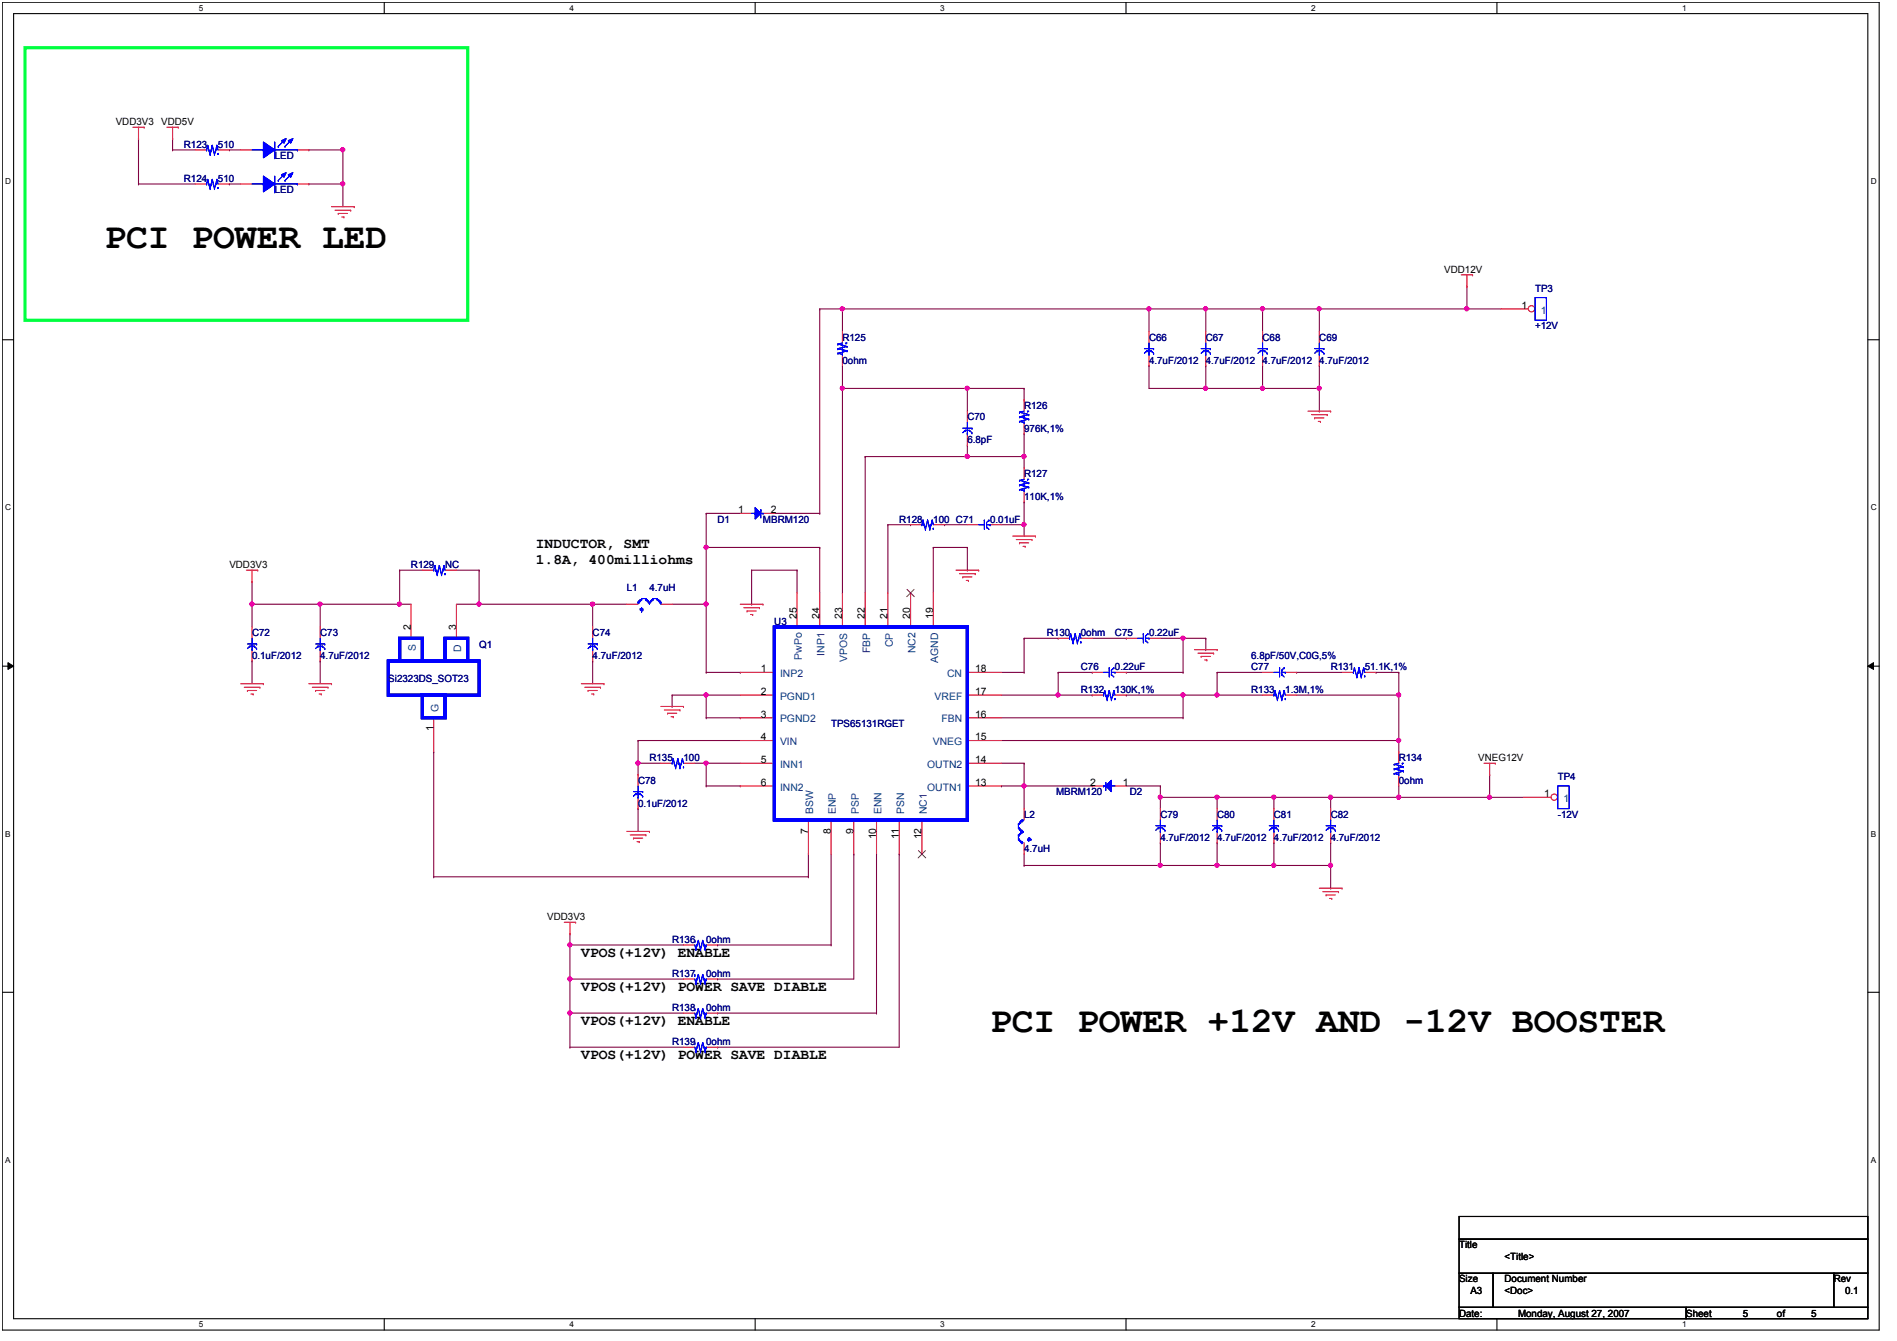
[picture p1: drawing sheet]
<svg xmlns="http://www.w3.org/2000/svg" width="297mm" height="210mm" viewBox="0 0 297 210" stroke-linecap="round" stroke-linejoin="round" font-family="sans-serif">
<defs><g id="words">
<g font-size="5.7">
<text x="16.4" y="38.8">PCI POWER LED</text>
<text x="155" y="161.5">PCI POWER +12V AND -12V BOOSTER</text>
</g>
<g font-size="2.3">
<text x="83.9" y="85.8">INDUCTOR, SMT</text>
<text x="83.9" y="88.3">1.8A, 400milliohms</text>
<text x="91" y="149.8">VPOS(+12V) ENABLE</text>
<text x="91" y="155.1">VPOS(+12V) POWER SAVE DIABLE</text>
<text x="91" y="160.4">VPOS(+12V) ENABLE</text>
<text x="91" y="165.8">VPOS(+12V) POWER SAVE DIABLE</text>
</g>
<g font-size="1.6">
<text x="18.1" y="19.6">VDD3V3</text>
<text x="25.2" y="19.6">VDD5V</text>
<text x="226.1" y="42.7">VDD12V</text>
<text x="238.2" y="48.3">1</text>
<text x="115.6" y="80.3">1</text>
<text x="120.7" y="80.3">2</text>
<text x="35.9" y="88.9">VDD3V3</text>
<text x="64.3" y="98.7" transform="rotate(-90 64.3 98.7)">2</text>
<text x="71.4" y="98.7" transform="rotate(-90 71.4 98.7)">3</text>
<text x="124.8" y="96.9" transform="rotate(-90 124.8 96.9)">25</text>
<text x="128.3" y="96.9" transform="rotate(-90 128.3 96.9)">24</text>
<text x="131.9" y="96.9" transform="rotate(-90 131.9 96.9)">23</text>
<text x="135.4" y="96.9" transform="rotate(-90 135.4 96.9)">22</text>
<text x="139" y="96.9" transform="rotate(-90 139 96.9)">21</text>
<text x="142.5" y="96.9" transform="rotate(-90 142.5 96.9)">20</text>
<text x="146.1" y="96.9" transform="rotate(-90 146.1 96.9)">19</text>
<text x="119.1" y="105.2">1</text>
<text x="152.7" y="105.2">18</text>
<text x="119.1" y="108.8">2</text>
<text x="119.1" y="112.3">3</text>
<text x="152.7" y="112.3">16</text>
<text x="152.7" y="108.8">17</text>
<text x="67.9" y="114.5" transform="rotate(-90 67.9 114.5)">1</text>
<text x="119.1" y="115.9">4</text>
<text x="119.1" y="119.4">5</text>
<text x="152.7" y="119.4">14</text>
<text x="152.7" y="115.9">15</text>
<text x="231.5" y="119.1">VNEG12V</text>
<text x="119.1" y="123">6</text>
<text x="152.7" y="123">13</text>
<text x="170.7" y="123">2</text>
<text x="175.8" y="123">1</text>
<text x="241.8" y="124.8">1</text>
<text x="126.5" y="130.5" transform="rotate(-90 126.5 130.5)">7</text>
<text x="130.1" y="130.5" transform="rotate(-90 130.1 130.5)">8</text>
<text x="133.6" y="130.5" transform="rotate(-90 133.6 130.5)">9</text>
<text x="137.2" y="131.4" transform="rotate(-90 137.2 131.4)">10</text>
<text x="140.8" y="131.4" transform="rotate(-90 140.8 131.4)">11</text>
<text x="144.3" y="131.4" transform="rotate(-90 144.3 131.4)">12</text>
<text x="85.7" y="144">VDD3V3</text>
<text x="228.5" y="195.4">Title</text>
<text x="235.6" y="197.2">&lt;Title&gt;</text>
<text x="228.5" y="200.7">Size</text>
<text x="230.2" y="202.5">A3</text>
<text x="235.6" y="200.7">Document Number</text>
<text x="235.6" y="202.5">&lt;Doc&gt;</text>
<text x="287.1" y="200.7">Rev</text>
<text x="288.9" y="202.5">0.1</text>
<text x="228.5" y="206.1">Date:</text>
<text x="237.7" y="206.1">Monday, August 27, 2007</text>
<text x="264" y="206.1">Sheet</text>
<text x="272.9" y="206.1">5</text>
<text x="278.2" y="206.1">of</text>
<text x="283.6" y="206.1">5</text>
</g>
<g font-size="1.6" fill="#000080">
<text x="28.8" y="23.1">R123</text>
<text x="34.1" y="23.1">510</text>
<text x="28.8" y="28.5">R124</text>
<text x="34.1" y="28.5">510</text>
<text x="43" y="24.9">LED</text>
<text x="43" y="30.2">LED</text>
<text x="240.4" y="45.7">TP3</text>
<text x="131.9" y="53.3">R125</text>
<text x="179.9" y="53.3">C66</text>
<text x="188.8" y="53.3">C67</text>
<text x="197.7" y="53.3">C68</text>
<text x="206.6" y="53.3">C69</text>
<text x="240.4" y="51.6">+12V</text>
<text x="131.9" y="56.9">0ohm</text>
<text x="179.9" y="56.9">4.7uF/2012</text>
<text x="188.8" y="56.9">4.7uF/2012</text>
<text x="197.7" y="56.9">4.7uF/2012</text>
<text x="206.6" y="56.9">4.7uF/2012</text>
<text x="151.5" y="65.8">C70</text>
<text x="160.4" y="64">R126</text>
<text x="151.5" y="69.4">6.8pF</text>
<text x="160.4" y="67.6">976K,1%</text>
<text x="160.4" y="74.7">R127</text>
<text x="112.4" y="81.8">D1</text>
<text x="119.5" y="81.8">MBRM120</text>
<text x="140.8" y="81.8">R128</text>
<text x="146.1" y="81.8">100 C71</text>
<text x="155" y="81.8">0.01uF</text>
<text x="160.4" y="78.2">110K,1%</text>
<text x="64.4" y="88.9">R129</text>
<text x="69.7" y="88.9">NC</text>
<text x="98.1" y="92.5">L1</text>
<text x="101.7" y="92.5">4.7uH</text>
<text x="39.5" y="99.6">C72</text>
<text x="50.1" y="99.6">C73</text>
<text x="75" y="101.4">Q1</text>
<text x="92.8" y="99.6">C74</text>
<text x="121.2" y="97.8">U3</text>
<text x="163.9" y="99.6">R130</text>
<text x="169.2" y="99.6">0ohm</text>
<text x="174.6" y="99.6">C75</text>
<text x="179.9" y="99.6">0.22uF</text>
<text x="39.5" y="103.1">0.1uF/2012</text>
<text x="50.1" y="103.1">4.7uF/2012</text>
<text x="60.8" y="106.7">Si2323DS_SOT23</text>
<text x="92.8" y="103.1">4.7uF/2012</text>
<text x="169.2" y="104.9">C76</text>
<text x="174.6" y="104.9">0.22uF</text>
<text x="195.9" y="104.9">C77</text>
<text x="195.9" y="103.1">6.8pF/50V,C0G,5%</text>
<text x="208.4" y="104.9">R131</text>
<text x="213.7" y="104.9">51.1K,1%</text>
<text x="130.1" y="113.8">TPS65131RGET</text>
<text x="169.2" y="108.5">R132</text>
<text x="174.6" y="108.5">130K,1%</text>
<text x="195.9" y="108.5">R133</text>
<text x="201.2" y="108.5">1.3M,1%</text>
<text x="101.7" y="119.1">R135</text>
<text x="107" y="119.1">100</text>
<text x="219" y="119.1">R134</text>
<text x="99.9" y="122.7">C78</text>
<text x="165.4" y="124.5">MBRM120</text>
<text x="176.9" y="124.5">D2</text>
<text x="219" y="122.7">0ohm</text>
<text x="243.9" y="122.1">TP4</text>
<text x="99.9" y="126.2">0.1uF/2012</text>
<text x="160.4" y="128">L2</text>
<text x="181.7" y="128">C79</text>
<text x="181.7" y="131.6">4.7uF/2012</text>
<text x="190.6" y="128">C80</text>
<text x="190.6" y="131.6">4.7uF/2012</text>
<text x="199.5" y="128">C81</text>
<text x="199.5" y="131.6">4.7uF/2012</text>
<text x="208.4" y="128">C82</text>
<text x="208.4" y="131.6">4.7uF/2012</text>
<text x="243.9" y="128">-12V</text>
<text x="160.4" y="133.4">4.7uH</text>
<text x="105.2" y="147.6">R136</text>
<text x="110.6" y="147.6">0ohm</text>
<text x="105.2" y="152.9">R137</text>
<text x="110.6" y="152.9">0ohm</text>
<text x="105.2" y="158.2">R138</text>
<text x="110.6" y="158.2">0ohm</text>
<text x="105.2" y="163.6">R139</text>
<text x="110.6" y="163.6">0ohm</text>
</g>
<g font-size="1.6" fill="#004080">
<text x="241.3" y="49.1">1</text>
<text x="65.1" y="101.9" transform="rotate(-90 65.1 101.9)">S</text>
<text x="72.2" y="102" transform="rotate(-90 72.2 102)">D</text>
<text x="139.8" y="101.3" transform="rotate(-90 139.8 101.3)">CP</text>
<text x="122.1" y="106">INP2</text>
<text x="125.6" y="103.3" transform="rotate(-90 125.6 103.3)">PwPo</text>
<text x="129.1" y="102.7" transform="rotate(-90 129.1 102.7)">INP1</text>
<text x="132.7" y="103.6" transform="rotate(-90 132.7 103.6)">VPOS</text>
<text x="136.2" y="102.2" transform="rotate(-90 136.2 102.2)">FBP</text>
<text x="143.3" y="102.3" transform="rotate(-90 143.3 102.3)">NC2</text>
<text x="146.9" y="103.8" transform="rotate(-90 146.9 103.8)">AGND</text>
<text x="148.3" y="106">CN</text>
<text x="68.7" y="111.5" transform="rotate(-90 68.7 111.5)">G</text>
<text x="122.1" y="109.5">PGND1</text>
<text x="122.1" y="113.1">PGND2</text>
<text x="146.3" y="109.5">VREF</text>
<text x="147.4" y="113.1">FBN</text>
<text x="122.1" y="116.6">VIN</text>
<text x="146.1" y="116.6">VNEG</text>
<text x="122.1" y="120.2">INN1</text>
<text x="122.1" y="123.7">INN2</text>
<text x="145.2" y="123.7">OUTN1</text>
<text x="145.2" y="120.2">OUTN2</text>
<text x="244.8" y="125.5">1</text>
<text x="127.3" y="127.5" transform="rotate(-90 127.3 127.5)">BSW</text>
<text x="130.9" y="127.5" transform="rotate(-90 130.9 127.5)">ENP</text>
<text x="134.5" y="127.5" transform="rotate(-90 134.5 127.5)">PSP</text>
<text x="138" y="127.5" transform="rotate(-90 138 127.5)">ENN</text>
<text x="141.6" y="127.5" transform="rotate(-90 141.6 127.5)">PSN</text>
<text x="145.1" y="127.5" transform="rotate(-90 145.1 127.5)">NC1</text>
</g>
<g font-size="1.3">
<text x="31.1" y="1.7">5</text>
<text x="89.2" y="1.7">4</text>
<text x="147.2" y="1.7">3</text>
<text x="205.3" y="1.7">2</text>
<text x="263.4" y="1.7">1</text>
<text x=".8" y="28.8">D</text>
<text x="292.9" y="28.8">D</text>
<text x=".8" y="79.8">C</text>
<text x="292.9" y="79.8">C</text>
<text x=".8" y="130.9">B</text>
<text x="292.9" y="130.9">B</text>
<text x=".8" y="182">A</text>
<text x="292.9" y="182">A</text>
<text x="31.1" y="207.7">5</text>
<text x="89.2" y="207.7">4</text>
<text x="147.2" y="207.7">3</text>
<text x="205.3" y="207.7">2</text>
<text x="263.4" y="207.7">1</text>
</g>
</g></defs>
<path d="M.4 .4h293.8v207.8h-293.8zM2.1 2.1h290.4v204.3h-290.4z" fill="none" stroke="#000" stroke-width=".17"/>
<g fill="#fff">
<path d="M31.1 .5h.7v1.4h-.7z"/>
<path d="M31.1 206.6h.7v1.4h-.7z"/>
</g>
<path d="M60.2 .4v1.7M60.2 206.4v1.8" fill="none" stroke="#000" stroke-width=".17"/>
<g fill="#fff">
<path d="M89.2 .5h.6v1.4h-.6z"/>
<path d="M89.2 206.6h.6v1.4h-.6z"/>
</g>
<path d="M118.2 .4v1.7M118.2 206.4v1.8" fill="none" stroke="#000" stroke-width=".17"/>
<g fill="#fff">
<path d="M147.2 .5h.7v1.4h-.7z"/>
<path d="M147.2 206.6h.7v1.4h-.7z"/>
</g>
<path d="M176.3 .4v1.7M176.3 206.4v1.8" fill="none" stroke="#000" stroke-width=".17"/>
<g fill="#fff">
<path d="M205.3 .5h.7v1.4h-.7z"/>
<path d="M205.3 206.6h.7v1.4h-.7z"/>
</g>
<path d="M234.4 .4v1.7M234.4 206.4v1.8" fill="none" stroke="#000" stroke-width=".17"/>
<g fill="#fff">
<path d="M263.4 .5h.7v1.4h-.7z"/>
<path d="M263.4 206.6h.7v1.4h-.7z"/>
<path d="M.8 27.7h.9v1.4h-.9z"/>
<path d="M292.9 27.7h.9v1.4h-.9z"/>
<path d="M.8 78.7h.9v1.4h-.9z"/>
<path d="M292.9 78.7h.9v1.4h-.9z"/>
</g>
<path d="M.4 53.2h1.7M292.5 53.2h1.7" fill="none" stroke="#000" stroke-width=".17"/>
<g fill="#fff">
<path d="M.8 129.8h.8v1.4h-.8z"/>
<path d="M292.9 129.8h.8v1.4h-.8z"/>
</g>
<path d="M.4 104.3h1.7M292.5 104.3h1.7" fill="none" stroke="#000" stroke-width=".17"/>
<path d="M1.2 103.7l.9 .6-.9 .5zM292.5 104.3l.9-.6v1.1z" fill="#000"/>
<path d="M1.2 103.7l.9 .6-.9 .5zM292.5 104.3l.9-.6v1.1z" fill="none" stroke="#000" stroke-width=".16"/>
<g fill="#fff">
<path d="M.8 180.8h.8v1.4h-.8z"/>
<path d="M292.9 180.8h.8v1.4h-.8z"/>
</g>
<path d="M.4 155.3h1.7M292.5 155.3h1.7" fill="none" stroke="#000" stroke-width=".17"/>
<g fill="none" stroke="#800040" stroke-width=".17">
<path d="M21.7 21.7h.1M21.7 28.8h.1M21.7 28.8h8.9M21.7 21.7v7.1M27 23.5h.1M27 21.7h.1M27 23.5h3.6M27 21.7v1.8M35.9 23.5h.1M35.9 28.8h.1M35.9 23.5h1.8M35.9 28.8h1.8"/>
<path d="M48.4 23.5h.1M48.4 28.8h.1M48.4 23.5h5.3M48.4 28.8h5.3M53.7 28.8h.1M53.7 28.8v3.6"/>
</g>
<circle cx="53.7" cy="28.8" r=".32" fill="#f0f"/>
<circle cx="53.7" cy="28.8" r=".32" fill="none" stroke="#f0f" stroke-width=".17"/>
<path d="M53.7 23.5h.1M53.7 23.5v5.3" fill="none" stroke="#800040" stroke-width=".17"/>
<circle cx="53.7" cy="23.4" r=".32" fill="#f0f"/>
<circle cx="53.7" cy="23.4" r=".32" fill="none" stroke="#f0f" stroke-width=".17"/>
<path d="M110.6 85.7h.1M110.6 85.7h17.8M117.7 89.2h.1M117.7 94.6h.1M117.7 89.2h7.1M117.7 89.2v5.4M124.8 89.2h.1M124.8 89.2v3.6M128.4 85.7h.1M128.4 85.7v7.1" fill="none" stroke="#800040" stroke-width=".17"/>
<circle cx="110.6" cy="85.7" r=".32" fill="#f0f"/>
<circle cx="110.6" cy="85.7" r=".32" fill="none" stroke="#f0f" stroke-width=".17"/>
<path d="M110.6 94.6h.1M110.6 85.7v8.9" fill="none" stroke="#800040" stroke-width=".17"/>
<circle cx="110.6" cy="94.6" r=".32" fill="#f0f"/>
<circle cx="110.6" cy="94.6" r=".32" fill="none" stroke="#f0f" stroke-width=".17"/>
<path d="M146.1 85.7h.1M146.1 85.7v7.1M146.1 85.7h5.4M151.5 85.7h.1M151.5 89.2h.1M151.5 85.7v3.5M110.6 108.8h.1M110.6 105.2h5.3M110.6 108.8h5.3M115.9 105.2h.1" fill="none" stroke="#800040" stroke-width=".17"/>
<circle cx="110.6" cy="108.8" r=".32" fill="#f0f"/>
<circle cx="110.6" cy="108.8" r=".32" fill="none" stroke="#f0f" stroke-width=".17"/>
<path d="M105.2 108.8h.1M105.2 110.6h.1M105.2 108.8h5.4v3.6M105.2 108.8v1.8M110.6 112.4h.1M110.6 119.5h.1M110.6 112.4h5.3M110.6 119.5h5.3M115.9 112.4h.1" fill="none" stroke="#800040" stroke-width=".17"/>
<circle cx="110.6" cy="119.4" r=".32" fill="#f0f"/>
<circle cx="110.6" cy="119.4" r=".32" fill="none" stroke="#f0f" stroke-width=".17"/>
<path d="M99.9 115.9h.1M99.9 119.5h.1M99.9 115.9h16M99.9 115.9v3.6M108.8 119.5h1.8M110.6 119.5h.1M110.6 119.5v3.5M110.6 123h.1M110.6 123h5.3M115.9 123h.1" fill="none" stroke="#800040" stroke-width=".17"/>
<circle cx="99.9" cy="119.4" r=".32" fill="#f0f"/>
<circle cx="99.9" cy="119.4" r=".32" fill="none" stroke="#f0f" stroke-width=".17"/>
<g fill="none" stroke="#800040" stroke-width=".17">
<path d="M160.4 71.5h.1M160.4 71.5v1.7M92.8 94.6h.1M92.8 94.6h5.3M92.8 94.6v3.5M105.2 94.6h5.4M110.6 94.6h.1M110.6 94.6v10.6M139 82.1h.1M139 82.1v10.7M139 82.1h3.6M142.6 82.1h.1"/>
<path d="M147.9 82.1h.1M147.9 82.1h3.6M156.8 82.1h3.6M160.4 82.1h.1M160.4 82.1v1.8M92.8 103.5h.1M92.8 103.5v3.5M99.9 119.5h.1M99.9 119.5h3.6M99.9 119.5v1.7M110.6 105.2h.1M99.9 121.2h.1"/>
<path d="M99.9 126.6h.1M99.9 126.6v3.5"/>
</g>
<circle cx="160.3" cy="71.4" r=".32" fill="#f0f"/>
<circle cx="160.3" cy="71.4" r=".32" fill="none" stroke="#f0f" stroke-width=".17"/>
<path d="M135.5 71.5h.1M135.5 71.5v21.3M151.5 71.5h.1M151.5 69.7h.1M151.5 69.7v1.8M160.4 67.9h.1M160.4 67.9v3.6h-24.9" fill="none" stroke="#800040" stroke-width=".17"/>
<circle cx="151.4" cy="71.4" r=".32" fill="#f0f"/>
<circle cx="151.4" cy="71.4" r=".32" fill="none" stroke="#f0f" stroke-width=".17"/>
<path d="M131.9 60.8h.1M131.9 60.8h28.5M151.5 60.8h.1M151.5 60.8v3.6M160.4 60.8h.1M160.4 62.6h.1M160.4 60.8v1.8" fill="none" stroke="#800040" stroke-width=".17"/>
<circle cx="151.4" cy="60.8" r=".32" fill="#f0f"/>
<circle cx="151.4" cy="60.8" r=".32" fill="none" stroke="#f0f" stroke-width=".17"/>
<circle cx="131.9" cy="60.8" r=".32" fill="#f0f"/>
<circle cx="131.9" cy="60.8" r=".32" fill="none" stroke="#f0f" stroke-width=".17"/>
<path d="M131.9 57.2h.1M131.9 57.2v35.6M206.6 48.4h.1M206.6 48.4h23.1M131.9 92.8h.1" fill="none" stroke="#800040" stroke-width=".17"/>
<circle cx="229.7" cy="48.3" r=".32" fill="#f0f"/>
<circle cx="229.7" cy="48.3" r=".32" fill="none" stroke="#f0f" stroke-width=".17"/>
<circle cx="206.6" cy="48.3" r=".32" fill="#f0f"/>
<circle cx="206.6" cy="48.3" r=".32" fill="none" stroke="#f0f" stroke-width=".17"/>
<path d="M131.9 48.4h.1M131.9 48.4v3.5M160.4 78.6h.1M160.4 78.6v3.5" fill="none" stroke="#800040" stroke-width=".17"/>
<circle cx="160.3" cy="82.1" r=".32" fill="#f0f"/>
<circle cx="160.3" cy="82.1" r=".32" fill="none" stroke="#f0f" stroke-width=".17"/>
<path d="M128.4 48.4h.1M128.4 48.4v32M128.4 48.4h3.5M131.9 48.4h.1M121.2 80.4h7.2M128.4 80.4h.1" fill="none" stroke="#800040" stroke-width=".17"/>
<circle cx="131.9" cy="48.3" r=".32" fill="#f0f"/>
<circle cx="131.9" cy="48.3" r=".32" fill="none" stroke="#f0f" stroke-width=".17"/>
<path d="M110.6 80.4h.1M110.6 85.7h.1M110.6 80.4h5.3M110.6 80.4v5.3M156.8 108.8h8.9M165.7 108.8h.1M165.7 105.2h.1M165.7 105.2v3.6" fill="none" stroke="#800040" stroke-width=".17"/>
<circle cx="165.7" cy="108.8" r=".32" fill="#f0f"/>
<circle cx="165.7" cy="108.8" r=".32" fill="none" stroke="#f0f" stroke-width=".17"/>
<g fill="none" stroke="#800040" stroke-width=".17">
<path d="M160.4 99.9h.1M160.4 99.9v5.3M160.4 99.9h5.3M165.7 99.9h.1M171 99.9h5.4M176.4 99.9h.1M181.7 99.9h7.1M185.2 99.9h.1M185.2 99.9v5.3M188.8 99.9h.1M156.8 105.2h3.6M160.4 105.2h.1"/>
<path d="M165.7 105.2h5.3M165.7 108.8h5.3M171 105.2h.1M171 108.8h.1M176.4 105.2h.1M176.4 105.2h8.8M185.2 105.2h.1"/>
</g>
<circle cx="185.2" cy="99.9" r=".32" fill="#f0f"/>
<circle cx="185.2" cy="99.9" r=".32" fill="none" stroke="#f0f" stroke-width=".17"/>
<g fill="none" stroke="#800040" stroke-width=".17">
<path d="M188.8 99.9v1.8M156.8 112.4h28.4M176.4 108.8h.1M176.4 108.8h8.8M185.2 112.4h.1M185.2 108.8h.1M185.2 108.8v3.6M188.8 101.7h.1M190.6 108.8h.1M190.6 105.2h.1M190.6 108.8h7.1M190.6 105.2h7.1"/>
<path d="M190.6 105.2v3.6M203 105.2h.1M203 105.2h7.1"/>
</g>
<circle cx="190.6" cy="108.8" r=".32" fill="#f0f"/>
<circle cx="190.6" cy="108.8" r=".32" fill="none" stroke="#f0f" stroke-width=".17"/>
<path d="M185.2 108.8h.1M185.2 108.8h5.4" fill="none" stroke="#800040" stroke-width=".17"/>
<circle cx="185.2" cy="108.8" r=".32" fill="#f0f"/>
<circle cx="185.2" cy="108.8" r=".32" fill="none" stroke="#f0f" stroke-width=".17"/>
<path d="M203 108.8h16M219 108.8h.1M219 105.2h.1M219 105.2v3.6" fill="none" stroke="#800040" stroke-width=".17"/>
<circle cx="219" cy="108.8" r=".32" fill="#f0f"/>
<circle cx="219" cy="108.8" r=".32" fill="none" stroke="#f0f" stroke-width=".17"/>
<path d="M156.8 115.9h62.2M215.5 105.2h.1M215.5 105.2h3.5M219 115.9h.1" fill="none" stroke="#800040" stroke-width=".17"/>
<circle cx="219" cy="115.9" r=".32" fill="#f0f"/>
<circle cx="219" cy="115.9" r=".32" fill="none" stroke="#f0f" stroke-width=".17"/>
<path d="M156.8 119.5h3.6M160.4 119.5h.1M160.4 119.5v3.5M219 108.8h.1M219 117.7h.1M219 108.8v8.9M156.8 123h.1M156.8 123h14.2M160.4 123h.1M171 123h.1M219 124.8h.1M219 123v1.8" fill="none" stroke="#800040" stroke-width=".17"/>
<circle cx="160.3" cy="123" r=".32" fill="#f0f"/>
<circle cx="160.3" cy="123" r=".32" fill="none" stroke="#f0f" stroke-width=".17"/>
<path d="M176.4 123h5.3M181.7 123h.1M181.7 124.8h.1M181.7 123v1.8M181.7 124.8h8.9M190.6 124.8h.1" fill="none" stroke="#800040" stroke-width=".17"/>
<circle cx="181.7" cy="124.8" r=".32" fill="#f0f"/>
<circle cx="181.7" cy="124.8" r=".32" fill="none" stroke="#f0f" stroke-width=".17"/>
<circle cx="190.6" cy="124.8" r=".32" fill="#f0f"/>
<circle cx="190.6" cy="124.8" r=".32" fill="none" stroke="#f0f" stroke-width=".17"/>
<path d="M219 124.8h14.3M233.3 124.8h.1" fill="none" stroke="#800040" stroke-width=".17"/>
<circle cx="233.2" cy="124.8" r=".32" fill="#f0f"/>
<circle cx="233.2" cy="124.8" r=".32" fill="none" stroke="#f0f" stroke-width=".17"/>
<g fill="none" stroke="#800040" stroke-width=".17">
<path d="M160.4 123h.1M160.4 135.5h.1M160.4 123v3.6M160.4 133.7v1.8M160.4 135.5h21.3M181.7 131.9h.1M181.7 135.5h.1M181.7 131.9v3.6M190.6 131.9h.1M190.6 131.9v3.6M199.5 131.9h.1M199.5 131.9v3.6"/>
<path d="M208.4 131.9h.1M208.4 131.9v3.6"/>
</g>
<circle cx="181.7" cy="135.4" r=".32" fill="#f0f"/>
<circle cx="181.7" cy="135.4" r=".32" fill="none" stroke="#f0f" stroke-width=".17"/>
<path d="M190.6 135.5h8.9M199.5 135.5h.1" fill="none" stroke="#800040" stroke-width=".17"/>
<circle cx="199.4" cy="135.4" r=".32" fill="#f0f"/>
<circle cx="199.4" cy="135.4" r=".32" fill="none" stroke="#f0f" stroke-width=".17"/>
<path d="M199.5 135.5h8.9M208.4 135.5h.1" fill="none" stroke="#800040" stroke-width=".17"/>
<circle cx="208.3" cy="135.4" r=".32" fill="#f0f"/>
<circle cx="208.3" cy="135.4" r=".32" fill="none" stroke="#f0f" stroke-width=".17"/>
<path d="M181.7 135.5h8.9M190.6 135.5h.1" fill="none" stroke="#800040" stroke-width=".17"/>
<circle cx="190.6" cy="135.4" r=".32" fill="#f0f"/>
<circle cx="190.6" cy="135.4" r=".32" fill="none" stroke="#f0f" stroke-width=".17"/>
<path d="M181.7 124.8h.1M181.7 124.8v1.8M190.6 124.8h.1M190.6 124.8v1.8M190.6 124.8h8.9M199.5 124.8h.1" fill="none" stroke="#800040" stroke-width=".17"/>
<circle cx="199.4" cy="124.8" r=".32" fill="#f0f"/>
<circle cx="199.4" cy="124.8" r=".32" fill="none" stroke="#f0f" stroke-width=".17"/>
<path d="M199.5 124.8h.1M199.5 124.8v1.8M199.5 124.8h8.9M208.4 124.8h.1" fill="none" stroke="#800040" stroke-width=".17"/>
<circle cx="208.3" cy="124.8" r=".32" fill="#f0f"/>
<circle cx="208.3" cy="124.8" r=".32" fill="none" stroke="#f0f" stroke-width=".17"/>
<path d="M208.4 124.8h.1M208.4 124.8v1.8M208.4 124.8h10.6M219 124.8h.1" fill="none" stroke="#800040" stroke-width=".17"/>
<circle cx="219" cy="124.8" r=".32" fill="#f0f"/>
<circle cx="219" cy="124.8" r=".32" fill="none" stroke="#f0f" stroke-width=".17"/>
<g fill="none" stroke="#800040" stroke-width=".17">
<path d="M179.9 57.2h.1M179.9 57.2v3.6M188.8 57.2h.1M188.8 57.2v3.6h8.9M197.7 57.2h.1M197.7 57.2v3.6M206.6 57.2h.1M206.6 57.2v3.6M197.7 60.8h.1M208.4 139h.1M208.4 135.5v3.5M233.3 121.2h.1"/>
<path d="M233.3 124.8h.1M233.3 121.2v3.6M233.3 124.8h5.3"/>
</g>
<circle cx="197.7" cy="60.8" r=".32" fill="#f0f"/>
<circle cx="197.7" cy="60.8" r=".32" fill="none" stroke="#f0f" stroke-width=".17"/>
<path d="M197.7 60.8h8.9M206.6 60.8h.1" fill="none" stroke="#800040" stroke-width=".17"/>
<circle cx="206.6" cy="60.8" r=".32" fill="#f0f"/>
<circle cx="206.6" cy="60.8" r=".32" fill="none" stroke="#f0f" stroke-width=".17"/>
<path d="M179.9 60.8h8.9M188.8 60.8h.1" fill="none" stroke="#800040" stroke-width=".17"/>
<circle cx="188.8" cy="60.8" r=".32" fill="#f0f"/>
<circle cx="188.8" cy="60.8" r=".32" fill="none" stroke="#f0f" stroke-width=".17"/>
<path d="M131.9 48.4h.1M131.9 48.4h56.9M179.9 48.4h.1M179.9 48.4v3.5M188.8 48.4h.1M188.8 48.4v3.5M229.7 44.8h.1M229.7 48.4h.1M229.7 44.8v3.6M229.7 48.4h5.3M206.6 64.4h.1M206.6 60.8v3.6" fill="none" stroke="#800040" stroke-width=".17"/>
<circle cx="179.9" cy="48.3" r=".32" fill="#f0f"/>
<circle cx="179.9" cy="48.3" r=".32" fill="none" stroke="#f0f" stroke-width=".17"/>
<path d="M188.8 48.4h8.9M197.7 48.4h.1" fill="none" stroke="#800040" stroke-width=".17"/>
<circle cx="188.8" cy="48.3" r=".32" fill="#f0f"/>
<circle cx="188.8" cy="48.3" r=".32" fill="none" stroke="#f0f" stroke-width=".17"/>
<path d="M197.7 51.9h.1M197.7 48.4h.1M197.7 48.4v3.5M197.7 48.4h8.9M206.6 48.4h.1M206.6 48.4v3.5" fill="none" stroke="#800040" stroke-width=".17"/>
<circle cx="197.7" cy="48.3" r=".32" fill="#f0f"/>
<circle cx="197.7" cy="48.3" r=".32" fill="none" stroke="#f0f" stroke-width=".17"/>
<path d="M71.5 94.6h3.5M75 94.6h.1M67.9 117.7h.1M67.9 117.7v19.5M67.9 137.2h.1M67.9 137.2h58.7M126.6 137.2h.1M126.6 133.7v3.5" fill="none" stroke="#800040" stroke-width=".17"/>
<circle cx="75" cy="94.6" r=".32" fill="#f0f"/>
<circle cx="75" cy="94.6" r=".32" fill="none" stroke="#f0f" stroke-width=".17"/>
<path d="M62.6 94.6h.1M62.6 94.6h1.8" fill="none" stroke="#800040" stroke-width=".17"/>
<circle cx="62.6" cy="94.6" r=".32" fill="#f0f"/>
<circle cx="62.6" cy="94.6" r=".32" fill="none" stroke="#f0f" stroke-width=".17"/>
<path d="M50.1 94.6h.1M50.1 94.6h12.5M62.6 89.2h.1M62.6 94.6h.1M62.6 89.2h3.5M62.6 89.2v5.4" fill="none" stroke="#800040" stroke-width=".17"/>
<circle cx="50.1" cy="94.6" r=".32" fill="#f0f"/>
<circle cx="50.1" cy="94.6" r=".32" fill="none" stroke="#f0f" stroke-width=".17"/>
<path d="M71.5 89.2h3.5M75 89.2h.1M75 94.6h.1M75 89.2v5.4M75 94.6h17.8M92.8 94.6h.1" fill="none" stroke="#800040" stroke-width=".17"/>
<circle cx="92.8" cy="94.6" r=".32" fill="#f0f"/>
<circle cx="92.8" cy="94.6" r=".32" fill="none" stroke="#f0f" stroke-width=".17"/>
<path d="M39.5 94.6h.1M39.5 91h.1M39.5 94.6h10.6M39.5 91v7.1M50.1 94.6h.1M50.1 94.6v3.5M39.5 103.5h.1M39.5 103.5v3.5M50.1 103.5h.1M50.1 103.5v3.5" fill="none" stroke="#800040" stroke-width=".17"/>
<circle cx="39.4" cy="94.6" r=".32" fill="#f0f"/>
<circle cx="39.4" cy="94.6" r=".32" fill="none" stroke="#f0f" stroke-width=".17"/>
<path d="M130.1 133.7v14.2M89.2 147.9h.1M89.2 147.9h17.8M112.4 147.9h.1M112.4 147.9h17.7M130.1 147.9h.1" fill="none" stroke="#800040" stroke-width=".17"/>
<circle cx="89.2" cy="147.9" r=".32" fill="#f0f"/>
<circle cx="89.2" cy="147.9" r=".32" fill="none" stroke="#f0f" stroke-width=".17"/>
<path d="M89.2 146.1h.1M89.2 153.2h.1M89.2 146.1v1.8M89.2 153.2h17.8M112.4 153.2h.1M112.4 153.2h21.3" fill="none" stroke="#800040" stroke-width=".17"/>
<circle cx="89.2" cy="153.2" r=".32" fill="#f0f"/>
<circle cx="89.2" cy="153.2" r=".32" fill="none" stroke="#f0f" stroke-width=".17"/>
<path d="M133.7 133.7h.1M133.7 133.7v19.5M89.2 153.2h.1M89.2 158.6h.1M89.2 147.9v5.3M89.2 158.6h17.8M112.4 158.6h.1M112.4 158.6h24.8" fill="none" stroke="#800040" stroke-width=".17"/>
<circle cx="89.2" cy="158.6" r=".32" fill="#f0f"/>
<circle cx="89.2" cy="158.6" r=".32" fill="none" stroke="#f0f" stroke-width=".17"/>
<path d="M137.2 133.7v24.9M140.8 133.7h.1M140.8 133.7v30.2h-28.4M89.2 153.2h.1M89.2 158.6h.1M89.2 153.2v10.7M137.2 158.6h.1M89.2 163.9h.1M89.2 163.9h17.8M112.4 163.9h.1" fill="none" stroke="#800040" stroke-width=".17"/>
<g fill="none" stroke="#f00" stroke-width=".17">
<path d="M20.8 19.9h1.8M21.7 19.9v1.8M22.6 19.9h.1M26.1 19.9h1.8M27 19.9v1.8M27.9 19.9h.1M21.7 21.7h.1M27 21.7h.1M51.9 32.4h3.6M52.5 32.9h2.4M53 33.4h.1M53 33.4h1.4"/>
<path d="M53.5 34h.4M53.9 34h.1M54.9 32.9h.1M55.5 32.4h.1M228.8 43h1.8M229.7 44.8h.1M229.7 43v1.8M230.6 43h.1M204.8 64.4h3.6M205.4 64.9h2.4M205.9 65.4h.1M205.9 65.4h1.4"/>
<path d="M206.4 66h.4M206.8 66h.1M207.8 64.9h.1M208.4 64.4h.1M38.6 89.2h1.8M39.5 91h.1M39.5 89.2v1.8M39.5 98.1v1.8M40.4 89.2h.1M50.1 98.1v1.8M64.4 94.6v5.3M71.5 94.6v5.3"/>
<path d="M115.9 94.6h3.6M116.5 95.1h2.4M117 95.6h.1M117 95.6h1.4M117.5 96.2h.4M117.9 96.2h.1M118.9 95.1h.1M119.5 94.6h.1M149.7 89.2h3.5M150.2 89.8h2.5M150.8 90.3h.1M150.8 90.3h1.4"/>
<path d="M151.3 90.9h.3M151.6 90.9h.1M152.7 89.8h.1M153.2 89.2h.1M158.6 83.9h3.5M159.1 84.5h2.5M159.6 85h.1M159.6 85h1.5M160.2 85.5h.3M160.5 85.5h.1M161.6 84.5h.1M162.1 83.9h.1"/>
<path d="M176.4 99.9h1.7M179.9 99.9h1.8M37.7 107h3.5M38.2 107.6h2.5M38.7 108.1h.1M38.7 108.1h1.5M39.3 108.6h.3M39.5 101.7v1.8M39.6 108.6h.1M40.7 107.6h.1M41.2 107h.1M48.4 107h3.5"/>
<path d="M48.9 107.6h2.5M49.4 108.1h.1M49.4 108.1h1.5M50 108.6h.3M50.1 101.7v1.8M50.3 108.6h.1M51.4 107.6h.1M51.9 107h.1M67.9 112.4v5.3M91 107h3.6M91.6 107.6h2.4M92.1 108.1h.1"/>
<path d="M92.1 108.1h1.4M92.6 108.6h.4M93 108.6h.1M94 107.6h.1M94.6 107h.1M103.5 110.6h3.5M104 111.1h2.5M104.5 111.6h.1M104.5 111.6h1.5M105.1 112.2h.3M105.4 112.2h.1M106.5 111.1h.1"/>
<path d="M107 110.6h.1M171 105.2h1.8M174.6 105.2h1.8M187 101.7h3.6M187.6 102.2h2.4M188.1 102.7h.1M188.1 102.7h1.4M188.6 103.3h.4M189 103.3h.1M190 102.2h.1M190.6 101.7h.1M197.7 105.2h1.8"/>
<path d="M201.3 105.2h1.7M232.4 119.5h1.7M233.3 119.5v1.7M234.1 119.5h.1M98.1 130.1h3.6M98.7 130.7h2.4M99.2 131.2h.1M99.2 131.2h1.4M99.7 131.7h.4M100.1 131.7h.1M101.1 130.7h.1M101.7 130.1h.1"/>
<path d="M160.4 126.6v1.8M160.4 131.9v1.8M171 123h1.8M174.6 123h1.8M206.6 139h3.5M207.1 139.6h2.5M209.6 139.6h.1M210.1 139h.1M233.3 121.2h.1M88.4 144.4h1.7M89.2 146.1h.1M89.2 144.4v1.7"/>
<path d="M90.1 144.4h.1M207.6 140.1h.1M207.6 140.1h1.5M208.2 140.6h.3M208.5 140.6h.1"/>
</g>
<path d="M228.5 190.4h64v3.6h-64zM228.5 194h64v5.3h-64zM228.5 199.3h5.3v5.3h-5.3zM233.8 199.3h53.3v5.3h-53.3zM287.1 199.3h5.4v5.3h-5.4zM228.5 204.6h35.5v1.8h-35.5zM264 204.6h28.5v1.8h-28.5z" fill="none" stroke="#000" stroke-width=".17"/>
<path d="M3.9 7.5h69.3v42.6h-69.3z" fill="none" stroke="#00ff40" stroke-width=".51"/>
<path d="M62.6 99.9h3.5v3.6h-3.5zM69.7 99.9h3.5v3.6h-3.5zM60.8 103.5h14.2v5.3h-14.2zM66.1 108.8h3.6v3.6h-3.6z" fill="none" stroke="#00f" stroke-width=".51"/>
<g fill="none" stroke="#00f" stroke-width=".17">
<path d="M39.5 99.9v.9M50.1 99.9v.9M178.1 99.9h.9M179 99.9h.1M179 99.2h.1M179 99.2v1.4M179.4 99.6h.1M179.4 99.9h.5M179.4 99.6v.7M179.7 99.2h.1M179.7 99.2l-.3 .4M179.9 99.9h.1"/>
<path d="M38.7 100.8h1.5M39.1 101.1h.1M39.1 101.1h.7M39.1 101.1l-.4 .4M39.5 100.8h.1M39.5 101.7h.1M39.5 101.1v.6M39.8 101.1h.1M39.8 101.1l.4 .4M40.2 101.5h.1M40.2 100.8h.1M49.4 100.8h1.5"/>
<path d="M49.8 101.1h.1M49.8 101.1l-.4 .4M49.8 101.1h.7M50.1 100.8h.1M50.1 101.7h.1M50.1 101.1v.6M50.5 101.1h.1M50.5 101.1l.4 .4M50.9 101.5h.1M50.9 100.8h.1M172.8 105.2h.9M173.7 105.2h.1"/>
<path d="M173.7 104.5h.1M173.7 104.5v1.5M174 105.6h.1M174 104.9h.1M174 105.2h.6M174 105.6l.4 .4M174 104.9v.7M174.4 104.5h.1M174.4 104.5l-.4 .4M174.6 105.2h.1M179.4 100.3h.1M179.4 100.3l.3 .3"/>
<path d="M199.5 105.2h.9M200.4 105.2h.1M200.4 104.5h.1M200.4 104.5v1.5M200.7 105.6h.1M200.7 104.9h.1M200.7 105.2h.6M200.7 105.6l.4 .4M200.7 104.9v.7M201.1 104.5h.1M201.1 104.5l-.4 .4M201.3 105.2h.1"/>
<path d="M159.5 131.4h.1M159.5 130.7h.1M159.5 129.6h.1M159.5 128.9h.1M159.5 128.9v.7M159.5 130.7v.7M159.6 131.6h.1M159.6 131.4h.1M159.6 130.7h.1M159.6 130.5h.1M159.6 129.8h.1M159.6 129.6h.1"/>
<path d="M159.6 128.9h.1M159.6 128.7h.1M159.6 131.6h.2M159.6 128.7v.2M159.6 129.6v.2M159.6 130.5v.2M159.6 131.4v.2M159.6 130.5h.2M159.6 129.8h.2M159.6 128.7h.2M159.8 131.7h.1M159.8 131.6h.1"/>
<path d="M159.8 130.5h.1M159.8 130.3h.1M159.8 130h.1M159.8 129.8h.1M159.8 128.7h.1M159.8 128.5h.1M159.8 131.7h.2M159.8 128.5v.2M159.8 129.8v.2M159.8 130.3v.2M159.8 131.6v.1M159.8 130.3h.2"/>
<path d="M159.8 130h.2M159.8 128.5h.2M160 131.9h.1M160 131.7h.1M160 130.3h.1M160 130h.1M160 128.5h.1M160 128.4h.1M160 131.9h.2M160 128.4v.1M160 130v.3M160 131.7v.2"/>
<path d="M160 128.4h.2M160.2 128.4h.1M160.2 130.1h.1M160.9 131.4h.1M161.1 131.2h.1M161.1 131.6h.1M161.1 131.2v.4M161.2 131.2h.1M161.2 131.2v.4M161.4 131.4h.1"/>
</g>
<path d="M173.1 123l.9-.9v1.8z" fill="#00f"/>
<path d="M172.8 123h.1M172.8 123h.3M173.1 123l.9-.9v1.8zM173.1 123.6h.1M173.1 122.5h.1M173.1 122.5v1.1M174 123h.1M174 123h.6" fill="none" stroke="#00f" stroke-width=".17"/>
<path d="M173.1 123l.9-.9v1.8z" fill="#00f"/>
<g fill="none" stroke="#00f" stroke-width=".17">
<path d="M32.4 28.8h.1M32.4 23.5h.1M32.5 28.1h.1M32.5 22.7h.1M32.5 28.1l.2 .7M32.5 28.1l-.1 .7M32.5 22.7l.2 .8M32.5 22.7l-.1 .8M32.7 28.8h.1M32.7 23.5h.1M32.7 28.8l.2 .7M32.7 23.5l.2 .7"/>
<path d="M32.9 29.5h.1M32.9 24.2h.1M33.1 28.8h.1M33.1 23.5h.1M33.2 28.1h.1M33.2 22.7h.1M33.2 28.1l.4 1.4M33.2 28.1l-.3 1.4M33.2 22.7l.4 1.5M33.2 22.7l-.3 1.5M33.4 28.8h.1M33.4 23.5h.1"/>
<path d="M33.6 29.5h.1M33.6 24.2h.1M33.8 28.8h.1M33.8 23.5h.1M33.8 28.8l-.2 .7M33.8 23.5l-.2 .7M34 28.1h.1M34 22.7h.1M34 28.1l.1 .7M34 28.1l-.2 .7M34 22.7l.1 .8M34 22.7l-.2 .8"/>
<path d="M34.1 29.3h.1M34.1 24h.1M34.1 24v.2M34.1 29.3v.2M179.2 54.6h1.4M179.6 54.9h.1M179.6 54.9l-.4 .4M179.6 54.9h.7M179.9 54.6h.1M179.9 55.5h.1M179.9 53.7v.9M179.9 54.9v.6"/>
<path d="M180.3 54.9h.1M180.3 54.9l.3 .4M180.6 55.3h.1M180.6 54.6h.1M150.8 67h1.4M151.1 67.4h.1M151.1 67.4l-.3 .3M151.1 67.4h.7M151.5 67h.1M151.5 67.9h.1M151.5 66.1v.9M151.5 67.4v.5"/>
<path d="M151.8 67.4h.1M151.8 67.4l.4 .3M152.2 67.7h.1M152.2 67h.1M92.8 99.9v.9M99.9 94.2h.1M99.9 94.2v.2M99.9 94.2h.2M100.1 94.2h.1M100.1 94h.1M100.1 94v.2M100.1 94h.2"/>
<path d="M100.3 95.3h.1M100.3 94h.1M100.3 93.9h.1M100.3 95.5h.3M100.3 95.3h.3M100.3 93.9v.1M100.3 93.9h.2M100.5 95.6h.1M100.5 95.1h.1M100.5 93.9h.1M100.5 93.7h.1M100.5 93.7v.2"/>
<path d="M100.5 93.7h.6M100.6 95.5h.1M100.6 95.3h.1M100.6 95.3v.2M101.1 93.7h.1M101.1 93.9h.1M101.1 93.9h.3M101.1 93.7v.2M101.4 93.9h.1M101.4 94h.1M101.4 93.9v.1M101.5 94h.1"/>
<path d="M101.5 94.2h.1M101.5 94.2h.4M101.5 94v.2M101.7 94.4h.1M101.9 94.2h.1M101.9 94h.1M101.9 94v.2M102 94h.1M102 93.9h.1M102 93.9h.2M102 93.9v.1M102.2 93.9h.1"/>
<path d="M102.2 93.7h.1M102.2 93.7h.7M102.2 93.7v.2M102.9 93.7h.1M102.9 93.9h.1M102.9 93.9h.2M102.9 93.7v.2M103.1 93.9h.1M103.1 94h.1M103.1 94h.2M103.1 93.9v.1M103.3 94h.1"/>
<path d="M103.3 94.2h.1M103.3 94.2h.2M103.3 94v.2M103.5 94.2h.1M103.5 94.4h.1M103.5 94.2v.2M92.1 100.8h1.4M92.5 101.1h.1M92.5 101.1l-.4 .4M92.5 101.1h.6M92.8 100.8h.1M92.8 101.7h.1"/>
<path d="M92.8 101.1v.6M93.1 101.1h.1M93.1 101.1l.4 .4M93.5 101.5h.1M93.5 100.8h.1M172.8 108.8h.1M173 108.1h.1M173 108.1l.1 .7M173 108.1l-.2 .7M173.1 108.8h.1M173.1 108.8l.3 .7M173.4 109.5h.1"/>
<path d="M173.5 108.8h.1M173.7 108.1h.1M173.7 108.1l.3 1.4M173.7 108.1l-.3 1.4M173.9 108.8h.1M174 109.5h.1M174.2 108.8h.1M174.2 108.8l-.2 .7M174.4 108.1h.1M174.4 108.1l.2 .7M174.4 108.1l-.2 .7M174.6 109.4h.1"/>
<path d="M174.6 109.4v.1M172.8 123h.1M172.8 123h.3M173.1 123l.9-.9v1.8zM173.1 123.6h.1M173.1 122.5h.1M173.1 122.5v1.1M174 123h.1M174 123h.6M108.8 152.7h.1M108.8 153.2l.2 .8M108.8 152.5v.2"/>
<path d="M109 154h.1M109.1 153.2h.1M109.1 153.2l-.1 .8M109.4 152.5h.1M109.4 152.5l-.3 .7M109.4 152.5l.3 1.5M109.5 153.2h.1M109.7 154h.1M109.9 153.2h.1M109.9 153.2l-.2 .8M110 152.5h.1M110 152.5l-.1 .7"/>
<path d="M110 152.5l.2 .7M110.2 153.2h.1M110.2 153.2l.2 .8M110.4 154h.1M110.6 153.2h.1M110.6 153.2l-.2 .8"/>
</g>
<g fill="none" stroke="#f00" stroke-width=".17">
<path d="M30.6 28.8h1.8M30.6 23.5h1.8M34.1 28.8h1.8M34.1 23.5h1.8M179.9 51.9v1.8M179.9 55.5v1.7M151.5 64.4v1.7M151.5 67.9v1.8M92.8 98.1v1.8M98.1 94.6h1.8M103.5 94.6h1.7M115.9 80.4h1.8"/>
<path d="M119.5 80.4h1.7M92.8 101.7v1.8M171 108.8h1.8M174.6 108.8h1.8M107 153.2h1.8M110.6 153.2h1.8"/>
</g>
<path d="M118.2 79.5l.9 .9-.9 .8z" fill="#00f"/>
<path d="M118.2 79.5l.9 .9-.9 .8zM119.1 79.8h.1M119.1 79.8v1.1M117.7 80.4h.5M118.2 80.4h.1M119.1 80.9h.1M119.1 80.4h.4M119.5 80.4h.1" fill="none" stroke="#00f" stroke-width=".17"/>
<path d="M118.2 79.5l.9 .9-.9 .8z" fill="#00f"/>
<g fill="none" stroke="#00f" stroke-width=".17">
<path d="M39.5 28.8h1.7M41.2 28.8h.1M43 30h.1M43 27.6v2.4M43 28.8h3.6M46.6 28.8h.1M188.1 54.6h1.4M188.5 54.9h.1M188.5 54.9l-.4 .4M188.5 54.9h.6M188.8 54.6h.1M188.8 55.5h.1"/>
<path d="M188.8 53.7v.9M188.8 54.9v.6M189.1 54.9h.1M189.1 54.9l.4 .4M189.5 55.3h.1M189.5 54.6h.1M118.2 79.5l.9 .9-.9 .8zM119.1 79.8h.1M119.1 79.8v1.1M117.7 80.4h.5M118.2 80.4h.1M119.1 80.9h.1"/>
<path d="M119.1 80.4h.4M119.5 80.4h.1M99.2 123.9h1.4M99.6 124.3h.1M99.6 124.3l-.4 .3M99.6 124.3h.7M99.9 123.9h.1M99.9 124.8h.1M99.9 123v.9M99.9 124.3v.5M100.3 124.3h.1M100.3 124.3l.3 .3"/>
<path d="M100.6 124.6h.1M100.6 123.9h.1M181 129.2h1.4M181.4 129.6h.1M181.4 129.6l-.4 .4M181.4 129.6h.6M181.7 129.2h.1M181.7 130.1h.1M181.7 128.4v.8M181.7 129.6v.5M182 129.6h.1M182 129.6l.4 .4"/>
<path d="M182.4 130h.1M182.4 129.2h.1"/>
</g>
<path d="M37.7 28.8h1.8M46.6 28.8h1.8M188.8 51.9v1.8M188.8 55.5v1.7M99.9 121.2v1.8M99.9 124.8v1.8M181.7 126.6v1.8M181.7 130.1v1.8" fill="none" stroke="#f00" stroke-width=".17"/>
<path d="M41.2 27.6l1.8 1.2-1.8 1.2z" fill-rule="evenodd" fill="#00f"/>
<path d="M41.2 27.6l1.8 1.2-1.8 1.2z" fill="none" stroke="#00f" stroke-width=".17"/>
<path d="M45.1 27.4l.8-.4-.4 .7z" fill-rule="evenodd" fill="#00f"/>
<path d="M45.1 27.4l.8-.4-.4 .7z" fill="none" stroke="#00f" stroke-width=".17"/>
<path d="M44.1 27.4l.7-.4-.3 .7z" fill-rule="evenodd" fill="#00f"/>
<path d="M39.5 28.8h1.7M41.2 28.8h.1M43 30h.1M43 27.6v2.4M43 28.8h3.6M43.6 28.2h.1M44.1 27.4l.7-.4-.3 .7zM44.6 28.2h.1M44.6 27.2l-1 1M45.7 27.2l-1.1 1M46.6 28.8h.1" fill="none" stroke="#00f" stroke-width=".17"/>
<path d="M41.2 27.6l1.8 1.2-1.8 1.2z" fill-rule="evenodd" fill="#00f"/>
<path d="M41.2 27.6l1.8 1.2-1.8 1.2z" fill="none" stroke="#00f" stroke-width=".17"/>
<path d="M45.1 27.4l.8-.4-.4 .7z" fill-rule="evenodd" fill="#00f"/>
<path d="M45.1 27.4l.8-.4-.4 .7z" fill="none" stroke="#00f" stroke-width=".17"/>
<path d="M44.1 27.4l.7-.4-.3 .7z" fill-rule="evenodd" fill="#00f"/>
<g fill="none" stroke="#00f" stroke-width=".17">
<path d="M39.5 23.5h1.7M41.2 23.5h.1M43 24.7h.1M43 22.2v2.5M43 23.5h3.6M43.6 28.2h.1M44.1 27.4l.7-.4-.3 .7zM44.6 28.2h.1M44.6 27.2l-1 1M45.7 27.2l-1.1 1M46.6 23.5h.1M144.4 82.1h.1"/>
<path d="M144.5 81.4h.1M144.5 81.4l.2 .7M144.5 81.4l-.1 .7M144.7 82.1h.1M144.7 82.1l.2 .8M144.9 82.9h.1M145.1 82.1h.1M145.2 81.4h.1M145.2 81.4l.4 1.5M145.2 81.4l-.3 1.5M145.4 82.1h.1M145.6 82.9h.1"/>
<path d="M145.8 82.1h.1M145.8 82.1l-.2 .8M146 81.4h.1M146 81.4l.1 .7M146 81.4l-.2 .7M146.1 82.7h.1M146.1 82.7v.2M105.2 119.5h.1M105.4 118.7h.1M105.4 118.7l.2 .8M105.4 118.7l-.2 .8M105.6 119.5h.1"/>
<path d="M105.6 119.5l.2 .7M106 119.5h.1M106 119.5l-.2 .7M106.1 118.7h.1M106.1 118.7l.4 1.5M106.1 118.7l-.1 .8M106.3 119.5h.1M106.7 119.5h.1M106.7 119.5l-.2 .7M106.9 118.7h.1M106.9 118.7l.1 .8M106.9 118.7l-.2 .8"/>
<path d="M105.8 120.2h.1M106.5 120.2h.1M107 120h.1M107 120v.2"/>
</g>
<path d="M37.7 23.5h1.8M46.6 23.5h1.8M142.6 82.1h1.8M146.1 82.1h1.8M103.5 119.5h1.7M107 119.5h1.8" fill="none" stroke="#f00" stroke-width=".17"/>
<path d="M41.2 22.2l1.8 1.3-1.8 1.2z" fill-rule="evenodd" fill="#00f"/>
<path d="M41.2 22.2l1.8 1.3-1.8 1.2z" fill="none" stroke="#00f" stroke-width=".17"/>
<path d="M45.1 22l.8-.3-.4 .7z" fill-rule="evenodd" fill="#00f"/>
<path d="M45.1 22l.8-.3-.4 .7z" fill="none" stroke="#00f" stroke-width=".17"/>
<path d="M44.1 22l.7-.3-.3 .7z" fill-rule="evenodd" fill="#00f"/>
<path d="M39.5 23.5h1.7M41.2 23.5h.1M43 24.7h.1M43 22.2v2.5M43 23.5h3.6M43.6 22.9h.1M44.1 22l.7-.3-.3 .7zM44.6 22.9h.1M44.6 21.9l-1 1M45.7 21.9l-1.1 1M46.6 23.5h.1" fill="none" stroke="#00f" stroke-width=".17"/>
<path d="M41.2 22.2l1.8 1.3-1.8 1.2z" fill-rule="evenodd" fill="#00f"/>
<path d="M41.2 22.2l1.8 1.3-1.8 1.2z" fill="none" stroke="#00f" stroke-width=".17"/>
<path d="M45.1 22l.8-.3-.4 .7z" fill-rule="evenodd" fill="#00f"/>
<path d="M45.1 22l.8-.3-.4 .7z" fill="none" stroke="#00f" stroke-width=".17"/>
<path d="M44.1 22l.7-.3-.3 .7z" fill-rule="evenodd" fill="#00f"/>
<g fill="none" stroke="#00f" stroke-width=".17">
<path d="M43.6 22.9h.1M44.1 22l.7-.3-.3 .7zM44.6 22.9h.1M44.6 21.9l-1 1M45.7 21.9l-1.1 1M197 54.6h1.4M197.4 54.9h.1M197.4 54.9l-.4 .4M197.4 54.9h.6M197.7 54.6h.1M197.7 55.5h.1M197.7 53.7v.9"/>
<path d="M197.7 54.9v.6M198 54.9h.1M198 54.9l.4 .4M198.4 55.3h.1M198.4 54.6h.1M167.5 99.9h.1M167.6 99.2h.1M167.6 99.2l.2 .7M167.6 99.2l-.1 .7M167.8 99.9h.1M167.8 99.9l.2 .7M168.2 99.9h.1"/>
<path d="M168.4 99.2h.1M168.4 99.2l.3 1.4M168.4 99.2l-.4 1.4M168.5 99.9h.1M168.9 99.9h.1M168.9 99.9l-.2 .7M169.1 99.2h.1M169.1 99.2l.1 .7M169.1 99.2l-.2 .7M168 100.6h.1M168.7 100.6h.1M169.2 100.5h.1"/>
<path d="M169.2 100.5v.1M199.5 108.8h.1M199.6 108.1h.1M199.6 108.1l.2 .7M199.6 108.1l-.1 .7M199.8 108.8h.1M199.8 108.8l.2 .7M200 109.5h.1M200.2 108.8h.1M200.4 108.1h.1M200.4 108.1l.3 1.4M200.4 108.1l-.4 1.4"/>
<path d="M200.5 108.8h.1M200.7 109.5h.1M200.9 108.8h.1M200.9 108.8l-.2 .7M201.1 108.1h.1M201.1 108.1l.2 .7M201.1 108.1l-.2 .7M201.3 109.4h.1M201.3 109.4v.1M189.9 129.2h1.4M190.2 129.6h.1M190.2 129.6l-.3 .4"/>
<path d="M190.2 129.6h.7M190.6 129.2h.1M190.6 130.1h.1M190.6 128.4v.8M190.6 129.6v.5M190.9 129.6h.1M190.9 129.6l.4 .4M191.3 130h.1M191.3 129.2h.1M108.8 158h.1M108.8 158.6l.2 .7M108.8 157.9v.1"/>
<path d="M109 159.3h.1M109.1 158.6h.1M109.1 158.6l-.1 .7M109.4 157.9h.1M109.4 157.9l-.3 .7M109.4 157.9l.3 1.4M109.5 158.6h.1M109.7 159.3h.1M109.9 158.6h.1M110 157.9h.1M110 157.9l-.3 1.4M110 157.9l.2 .7"/>
<path d="M110.2 158.6h.1M110.2 158.6l.2 .7M110.4 159.3h.1M110.6 158.6h.1M110.6 158.6l-.2 .7"/>
</g>
<path d="M197.7 51.9v1.8M197.7 55.5v1.7M165.7 99.9h1.8M169.2 99.9h1.8M197.7 108.8h1.8M201.3 108.8h1.7M190.6 126.6v1.8M190.6 130.1v1.8M107 158.6h1.8M110.6 158.6h1.8" fill="none" stroke="#f00" stroke-width=".17"/>
<circle cx="243.4" cy="124.8" r=".5" fill="#fff"/>
<g fill="none" stroke="#f00" stroke-width=".17">
<path d="M206.6 51.9v1.8M206.6 55.5v1.7M210.1 105.2h1.8M213.7 105.2h1.8M238.6 124.8h4.3"/>
<circle cx="243.4" cy="124.8" r=".5"/>
</g>
<g fill="none" stroke="#00f" stroke-width=".17">
<path d="M205.9 54.6h1.4M206.2 54.9h.1M206.2 54.9l-.3 .4M206.2 54.9h.7M206.6 54.6h.1M206.6 55.5h.1M206.6 53.7v.9M206.6 54.9v.6M206.9 54.9h.1M206.9 54.9l.4 .4M207.3 55.3h.1M207.3 54.6h.1"/>
<path d="M211.9 105.2h.1M212.1 104.5h.1M212.1 104.5l.2 .7M212.1 104.5l-.2 .7M212.3 105.2h.1M212.3 105.2l.2 .8M212.5 106h.1M212.6 105.2h.1M212.8 104.5h.1M212.8 104.5l.3 1.5M212.8 104.5l-.3 1.5M213 105.2h.1"/>
<path d="M213.1 106h.1M213.4 105.2h.1M213.4 105.2l-.3 .8M213.5 104.5h.1M213.5 104.5l.2 .7M213.5 104.5l-.1 .7M213.7 105.8h.1M213.7 105.8v.2M243.9 123h1.8v3.6h-1.8z"/>
</g>
<circle cx="239.8" cy="48.3" r=".5" fill="#fff"/>
<g fill="none" stroke="#f00" stroke-width=".17">
<path d="M131.9 51.9v1.8M131.9 55.5v1.7M235 48.4h4.3M160.4 62.6v1.8M160.4 66.1v1.8M160.4 73.2v1.8M160.4 76.8v1.8M66.1 89.2h1.8M69.7 89.2h1.8M124.8 92.8v5.3M128.4 92.8v5.3M131.9 92.8v5.3"/>
<path d="M135.5 92.8v5.3M139 92.8v5.3M142.6 92.8v5.3M146.1 92.8v5.3M151.5 82.1h1.7M155 82.1h1.8M115.9 105.2h5.3M115.9 108.8h5.3M115.9 112.4h5.3M115.9 115.9h5.3M115.9 119.5h5.3M151.5 105.2h5.3"/>
<path d="M151.5 108.8h5.3M151.5 112.4h5.3M151.5 115.9h5.3M151.5 119.5h5.3M219 117.7v1.8M115.9 123h5.3M126.6 128.4v5.3M130.1 128.4v5.3M133.7 128.4v5.3M137.2 128.4v5.3M140.8 128.4v5.3M144.4 128.4v5.3"/>
<path d="M151.5 123h5.3M199.5 126.6v1.8M199.5 130.1v1.8M208.4 126.6v1.8M208.4 130.1v1.8M219 121.2v1.8M107 147.9h1.8M110.6 147.9h1.8M107 163.9h1.8M110.6 163.9h1.8"/>
<circle cx="239.8" cy="48.3" r=".5"/>
</g>
<g fill="none" stroke="#00f" stroke-width=".17">
<path d="M131.2 53.9h.1M131.2 54.6h.1M131.2 55.3h.1M131.2 53.9l.7 .1M131.2 54.6l1.4 .3M131.2 55.3l.7 .2M131.9 54h.1M131.9 54.4h.1M131.9 54.7h.1M131.9 55.1h.1M131.9 55.5h.1M131.9 53.7l-.7 .2"/>
<path d="M131.9 54l.7 .2M131.9 55.1l-.7 .2M132.5 53.7h.1M132.6 54.2h.1M132.6 54.9h.1M132.6 54.2l-1.4 .4M132.6 54.9l-.7 .2M240.4 46.6h1.7v3.5h-1.7zM159.6 75.2h.1M159.6 75.9h.1M159.6 76.6h.1M159.6 64.5h.1"/>
<path d="M159.6 65.2h.1M159.6 66h.1M159.6 75.2l.8 .2M159.6 75.9l1.5 .4M159.6 76.6l.8 .2M159.6 64.5l.8 .2M159.6 65.2l1.5 .4M159.6 66l.8 .1M160.4 75.4h.1M160.4 75.7h.1M160.4 76.1h.1M160.4 76.5h.1"/>
<path d="M160.4 76.8h.1M160.4 64.7h.1M160.4 65.1h.1M160.4 65.4h.1M160.4 65.8h.1M160.4 66.1h.1M160.4 75l-.8 .2M160.4 75.4l.7 .2M160.4 76.5l-.8 .1M160.4 64.4l-.8 .1M160.4 64.7l.7 .2M160.4 65.8l-.8 .2"/>
<path d="M160.9 75h.1M160.9 64.4h.1M160.9 75h.2M160.9 64.4h.2M161.1 75.6h.1M161.1 76.3h.1M161.1 64.9h.1M161.1 65.6h.1M161.1 75.6l-1.5 .3M161.1 76.3l-.7 .2M161.1 64.9l-1.5 .3M161.1 65.6l-.7 .2"/>
<path d="M67.9 89.2h.1M68.1 88.5h.1M68.1 88.5l.1 .7M68.1 88.5l-.2 .7M68.2 89.2h.1M68.2 89.2l.3 .8M68.5 90h.1M68.6 89.2h.1M68.8 88.5h.1M68.8 88.5l.3 1.5M68.8 88.5l-.3 1.5M69 89.2h.1"/>
<path d="M69.1 90h.1M69.4 89.2h.1M69.4 89.2l-.3 .8M69.5 88.5h.1M69.5 88.5l.2 .7M69.5 88.5l-.1 .7M69.7 89.8h.1M69.7 89.8v.2M153.2 82.1h.9M154.1 82.1h.1M154.1 81.4h.1M154.1 81.4v1.5"/>
<path d="M154.5 82.5h.1M154.5 81.8h.1M154.5 82.1h.5M154.5 82.5l.4 .4M154.5 81.8v.7M154.9 81.4h.1M154.9 81.4l-.4 .4M155 82.1h.1M218.3 119.6h.1M218.3 119.6l.7 .2M219 119.8h.1M219 119.5l-.7 .1"/>
<path d="M219 119.8l.7 .2M219.6 119.5h.1M198.8 129.2h1.4M199.1 129.6h.1M199.1 129.6l-.3 .4M199.1 129.6h.7M199.5 129.2h.1M199.5 130.1h.1M199.5 128.4v.8M199.5 129.6v.5M199.8 129.6h.1M199.8 129.6l.4 .4"/>
<path d="M200.2 130h.1M200.2 129.2h.1M207.6 129.2h1.5M208 129.6h.1M208 129.6h.7M208 129.6l-.4 .4M208.4 129.2h.1M208.4 130.1h.1M208.4 128.4v.8M208.4 129.6v.5M208.7 129.6h.1M208.7 129.6l.4 .4"/>
<path d="M209.1 130h.1M209.1 129.2h.1M218.3 120.4h.1M218.3 121.1h.1M218.3 120.4l1.4 .3M218.3 121.1l.7 .1M219 120.2h.1M219 120.5h.1M219 120.9h.1M219 121.2h.1M219 120.9l-.7 .2M219.7 120h.1"/>
<path d="M219.7 120.7h.1M219.7 120l-1.4 .4M219.7 120.7l-.7 .2M108.8 147.4h.1M108.8 147.2v.2M108.8 147.9l.2 .7M109 148.6h.1M109.1 147.9h.1M109.1 147.9l-.1 .7M109.4 147.2h.1M109.4 147.2l-.3 .7M109.4 147.2l.3 1.4"/>
<path d="M109.5 147.9h.1M109.7 148.6h.1M109.9 147.9h.1M110 147.2h.1M110 147.2l-.3 1.4M110 147.2l.2 .7M110.2 147.9h.1M110.2 147.9l.2 .7M110.4 148.6h.1M110.6 147.9h.1M110.6 147.9l-.2 .7M108.8 163.4h.1"/>
<path d="M108.8 163.9l.2 .7M108.8 163.2v.2M109 164.6h.1M109.1 163.9h.1M109.1 163.9l-.1 .7M109.4 163.2h.1M109.4 163.2l-.3 .7M109.4 163.2l.3 1.4M109.5 163.9h.1M109.7 164.6h.1M109.9 163.9h.1M110 163.2h.1"/>
<path d="M110 163.2l-.3 1.4M110 163.2l.2 .7M110.2 163.9h.1M110.2 163.9l.2 .7M110.4 164.6h.1M110.6 163.9h.1M110.6 163.9l-.2 .7"/>
</g>
<path d="M142 92.3l1.2 1.1M143.1 92.3l-1.1 1.1M143.8 133.1l1.2 1.2M144.9 133.1l-1.1 1.2" fill="none" stroke="#804000" stroke-width=".16"/>
<path d="M121.2 98.1h30.3v30.3h-30.3z" fill="none" stroke="#00f" stroke-width=".51"/>
<circle cx="53.7" cy="28.8" r=".32" fill="#f0f"/>
<circle cx="53.7" cy="28.8" r=".32" fill="none" stroke="#f0f" stroke-width=".17"/>
<circle cx="53.7" cy="23.4" r=".32" fill="#f0f"/>
<circle cx="53.7" cy="23.4" r=".32" fill="none" stroke="#f0f" stroke-width=".17"/>
<circle cx="110.6" cy="85.7" r=".32" fill="#f0f"/>
<circle cx="110.6" cy="85.7" r=".32" fill="none" stroke="#f0f" stroke-width=".17"/>
<circle cx="110.6" cy="94.6" r=".32" fill="#f0f"/>
<circle cx="110.6" cy="94.6" r=".32" fill="none" stroke="#f0f" stroke-width=".17"/>
<circle cx="110.6" cy="108.8" r=".32" fill="#f0f"/>
<circle cx="110.6" cy="108.8" r=".32" fill="none" stroke="#f0f" stroke-width=".17"/>
<circle cx="110.6" cy="119.4" r=".32" fill="#f0f"/>
<circle cx="110.6" cy="119.4" r=".32" fill="none" stroke="#f0f" stroke-width=".17"/>
<circle cx="99.9" cy="119.4" r=".32" fill="#f0f"/>
<circle cx="99.9" cy="119.4" r=".32" fill="none" stroke="#f0f" stroke-width=".17"/>
<circle cx="160.3" cy="71.4" r=".32" fill="#f0f"/>
<circle cx="160.3" cy="71.4" r=".32" fill="none" stroke="#f0f" stroke-width=".17"/>
<circle cx="151.4" cy="71.4" r=".32" fill="#f0f"/>
<circle cx="151.4" cy="71.4" r=".32" fill="none" stroke="#f0f" stroke-width=".17"/>
<circle cx="151.4" cy="60.8" r=".32" fill="#f0f"/>
<circle cx="151.4" cy="60.8" r=".32" fill="none" stroke="#f0f" stroke-width=".17"/>
<circle cx="131.9" cy="60.8" r=".32" fill="#f0f"/>
<circle cx="131.9" cy="60.8" r=".32" fill="none" stroke="#f0f" stroke-width=".17"/>
<circle cx="229.7" cy="48.3" r=".32" fill="#f0f"/>
<circle cx="229.7" cy="48.3" r=".32" fill="none" stroke="#f0f" stroke-width=".17"/>
<circle cx="206.6" cy="48.3" r=".32" fill="#f0f"/>
<circle cx="206.6" cy="48.3" r=".32" fill="none" stroke="#f0f" stroke-width=".17"/>
<circle cx="160.3" cy="82.1" r=".32" fill="#f0f"/>
<circle cx="160.3" cy="82.1" r=".32" fill="none" stroke="#f0f" stroke-width=".17"/>
<circle cx="131.9" cy="48.3" r=".32" fill="#f0f"/>
<circle cx="131.9" cy="48.3" r=".32" fill="none" stroke="#f0f" stroke-width=".17"/>
<circle cx="165.7" cy="108.8" r=".32" fill="#f0f"/>
<circle cx="165.7" cy="108.8" r=".32" fill="none" stroke="#f0f" stroke-width=".17"/>
<circle cx="185.2" cy="99.9" r=".32" fill="#f0f"/>
<circle cx="185.2" cy="99.9" r=".32" fill="none" stroke="#f0f" stroke-width=".17"/>
<circle cx="190.6" cy="108.8" r=".32" fill="#f0f"/>
<circle cx="190.6" cy="108.8" r=".32" fill="none" stroke="#f0f" stroke-width=".17"/>
<circle cx="185.2" cy="108.8" r=".32" fill="#f0f"/>
<circle cx="185.2" cy="108.8" r=".32" fill="none" stroke="#f0f" stroke-width=".17"/>
<circle cx="219" cy="108.8" r=".32" fill="#f0f"/>
<circle cx="219" cy="108.8" r=".32" fill="none" stroke="#f0f" stroke-width=".17"/>
<circle cx="219" cy="115.9" r=".32" fill="#f0f"/>
<circle cx="219" cy="115.9" r=".32" fill="none" stroke="#f0f" stroke-width=".17"/>
<circle cx="160.3" cy="123" r=".32" fill="#f0f"/>
<circle cx="160.3" cy="123" r=".32" fill="none" stroke="#f0f" stroke-width=".17"/>
<circle cx="181.7" cy="124.8" r=".32" fill="#f0f"/>
<circle cx="181.7" cy="124.8" r=".32" fill="none" stroke="#f0f" stroke-width=".17"/>
<circle cx="190.6" cy="124.8" r=".32" fill="#f0f"/>
<circle cx="190.6" cy="124.8" r=".32" fill="none" stroke="#f0f" stroke-width=".17"/>
<circle cx="233.2" cy="124.8" r=".32" fill="#f0f"/>
<circle cx="233.2" cy="124.8" r=".32" fill="none" stroke="#f0f" stroke-width=".17"/>
<circle cx="181.7" cy="135.4" r=".32" fill="#f0f"/>
<circle cx="181.7" cy="135.4" r=".32" fill="none" stroke="#f0f" stroke-width=".17"/>
<circle cx="199.4" cy="135.4" r=".32" fill="#f0f"/>
<circle cx="199.4" cy="135.4" r=".32" fill="none" stroke="#f0f" stroke-width=".17"/>
<circle cx="208.3" cy="135.4" r=".32" fill="#f0f"/>
<circle cx="208.3" cy="135.4" r=".32" fill="none" stroke="#f0f" stroke-width=".17"/>
<circle cx="190.6" cy="135.4" r=".32" fill="#f0f"/>
<circle cx="190.6" cy="135.4" r=".32" fill="none" stroke="#f0f" stroke-width=".17"/>
<circle cx="199.4" cy="124.8" r=".32" fill="#f0f"/>
<circle cx="199.4" cy="124.8" r=".32" fill="none" stroke="#f0f" stroke-width=".17"/>
<circle cx="208.3" cy="124.8" r=".32" fill="#f0f"/>
<circle cx="208.3" cy="124.8" r=".32" fill="none" stroke="#f0f" stroke-width=".17"/>
<circle cx="219" cy="124.8" r=".32" fill="#f0f"/>
<circle cx="219" cy="124.8" r=".32" fill="none" stroke="#f0f" stroke-width=".17"/>
<circle cx="197.7" cy="60.8" r=".32" fill="#f0f"/>
<circle cx="197.7" cy="60.8" r=".32" fill="none" stroke="#f0f" stroke-width=".17"/>
<circle cx="206.6" cy="60.8" r=".32" fill="#f0f"/>
<circle cx="206.6" cy="60.8" r=".32" fill="none" stroke="#f0f" stroke-width=".17"/>
<circle cx="188.8" cy="60.8" r=".32" fill="#f0f"/>
<circle cx="188.8" cy="60.8" r=".32" fill="none" stroke="#f0f" stroke-width=".17"/>
<circle cx="179.9" cy="48.3" r=".32" fill="#f0f"/>
<circle cx="179.9" cy="48.3" r=".32" fill="none" stroke="#f0f" stroke-width=".17"/>
<circle cx="188.8" cy="48.3" r=".32" fill="#f0f"/>
<circle cx="188.8" cy="48.3" r=".32" fill="none" stroke="#f0f" stroke-width=".17"/>
<circle cx="197.7" cy="48.3" r=".32" fill="#f0f"/>
<circle cx="197.7" cy="48.3" r=".32" fill="none" stroke="#f0f" stroke-width=".17"/>
<circle cx="75" cy="94.6" r=".32" fill="#f0f"/>
<circle cx="75" cy="94.6" r=".32" fill="none" stroke="#f0f" stroke-width=".17"/>
<circle cx="62.6" cy="94.6" r=".32" fill="#f0f"/>
<circle cx="62.6" cy="94.6" r=".32" fill="none" stroke="#f0f" stroke-width=".17"/>
<circle cx="50.1" cy="94.6" r=".32" fill="#f0f"/>
<circle cx="50.1" cy="94.6" r=".32" fill="none" stroke="#f0f" stroke-width=".17"/>
<circle cx="92.8" cy="94.6" r=".32" fill="#f0f"/>
<circle cx="92.8" cy="94.6" r=".32" fill="none" stroke="#f0f" stroke-width=".17"/>
<circle cx="39.4" cy="94.6" r=".32" fill="#f0f"/>
<circle cx="39.4" cy="94.6" r=".32" fill="none" stroke="#f0f" stroke-width=".17"/>
<circle cx="89.2" cy="147.9" r=".32" fill="#f0f"/>
<circle cx="89.2" cy="147.9" r=".32" fill="none" stroke="#f0f" stroke-width=".17"/>
<circle cx="89.2" cy="153.2" r=".32" fill="#f0f"/>
<circle cx="89.2" cy="153.2" r=".32" fill="none" stroke="#f0f" stroke-width=".17"/>
<circle cx="89.2" cy="158.6" r=".32" fill="#f0f"/>
<circle cx="89.2" cy="158.6" r=".32" fill="none" stroke="#f0f" stroke-width=".17"/>
<use href="#words"/>
</svg>
